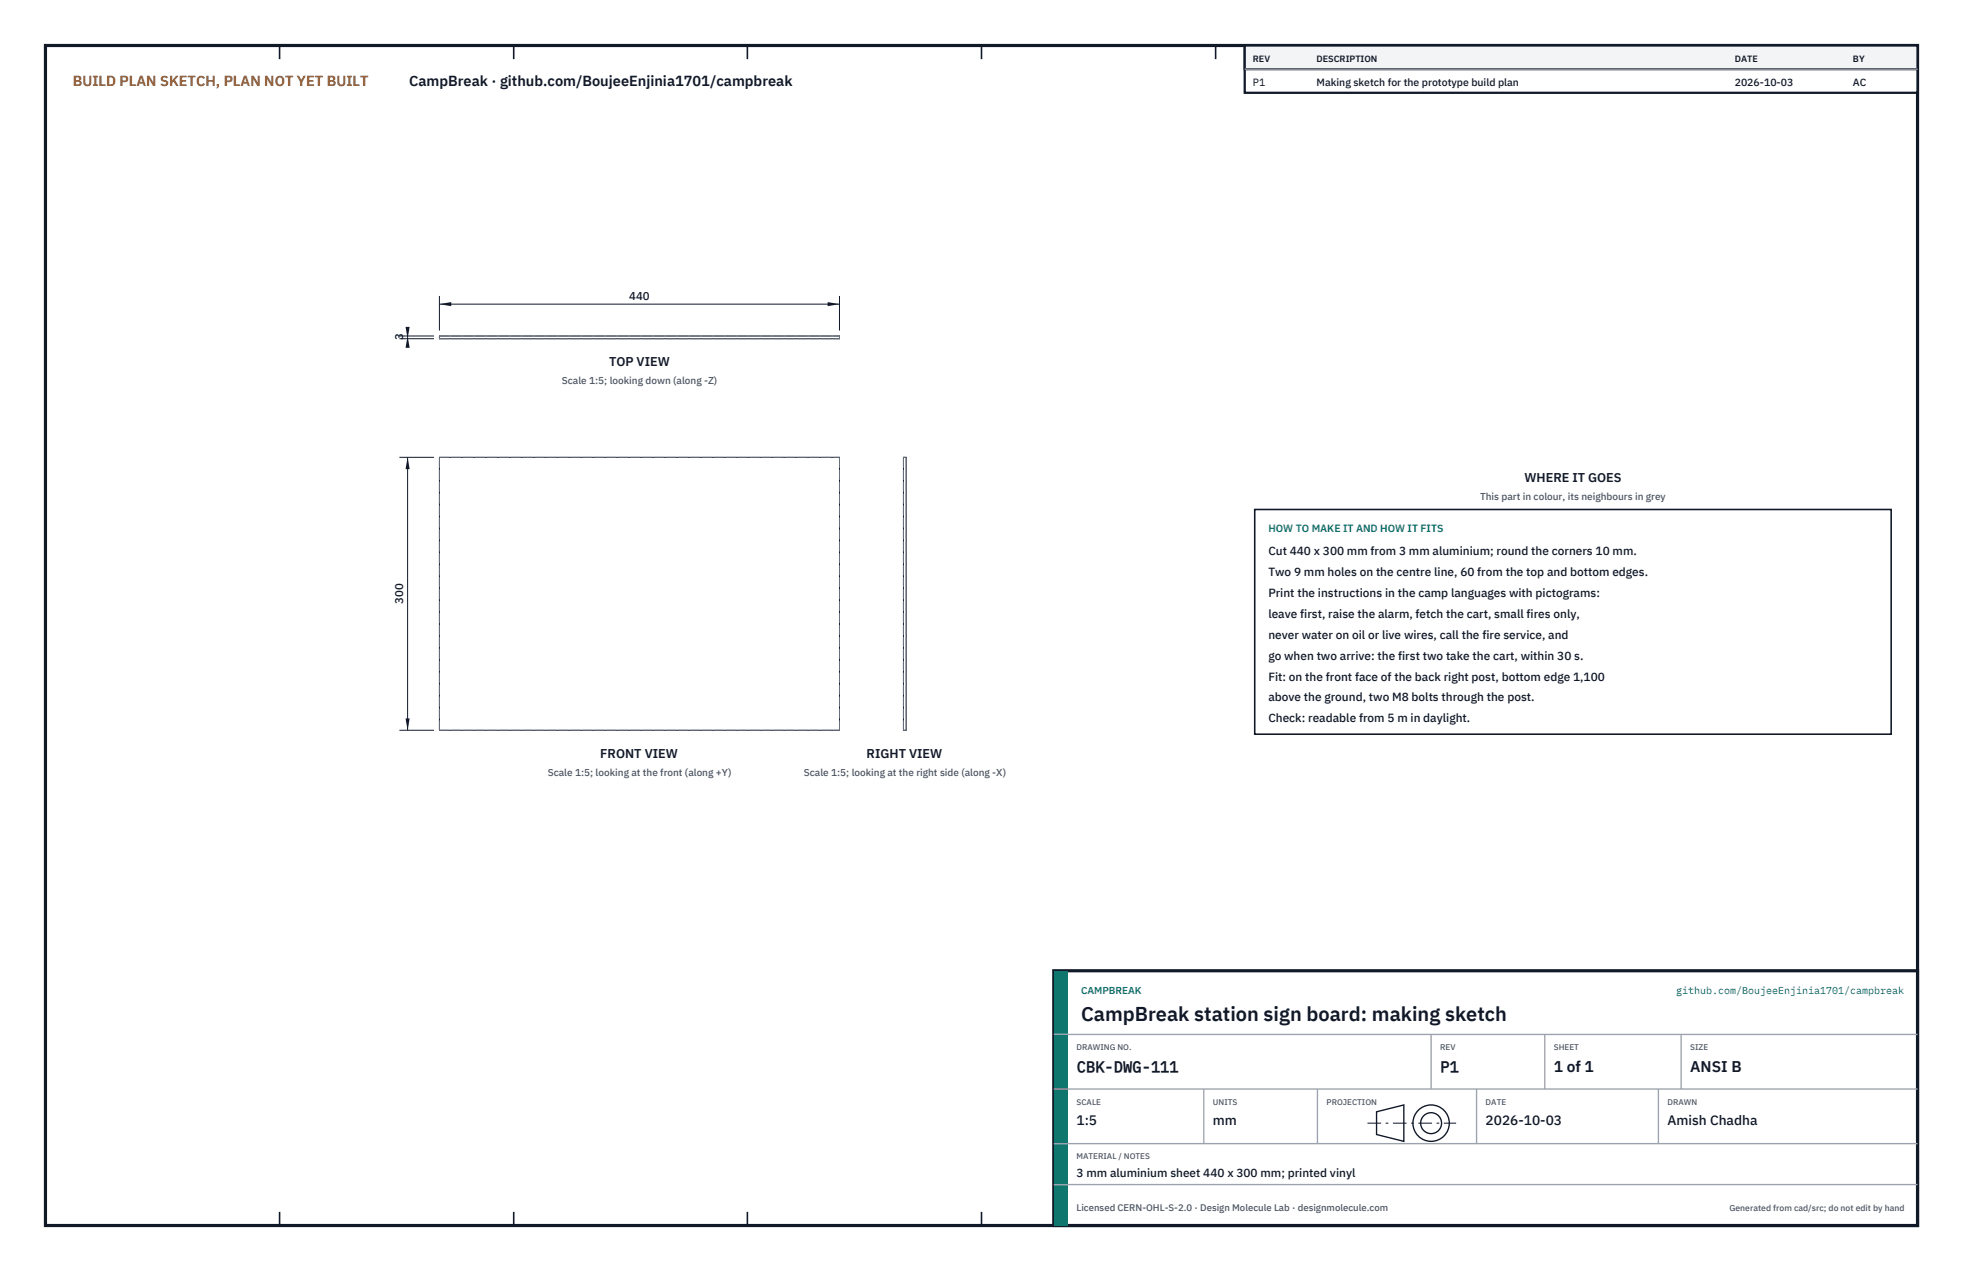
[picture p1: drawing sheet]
<svg xmlns="http://www.w3.org/2000/svg" width="432mm" height="279mm" viewBox="0 0 432 279" stroke-linecap="round" stroke-linejoin="round" font-family="sans-serif">
<defs><g id="words">
<text font-size="4.4" fill="#111827" x="237.8" y="224.4">CampBreak station sign board: making sketch</text>
<g font-size="3.4" fill="#111827">
<text x="236.8" y="235.6">CBK-DWG-111</text>
<text x="316.8" y="235.6">P1</text>
<text x="341.8" y="235.6">1 of 1</text>
<text x="371.8" y="235.6">ANSI B</text>
</g>
<text font-size="3.2" fill="#b45309" x="16" y="19">BUILD PLAN SKETCH, PLAN NOT YET BUILT</text>
<text font-size="3.2" fill="#111827" x="90" y="19">CampBreak · github.com/BoujeeEnjinia1701/campbreak</text>
<g font-size="3" fill="#111827">
<text x="236.8" y="247.2">1:5</text>
<text x="266.8" y="247.2">mm</text>
<text x="326.8" y="247.2">2026-10-03</text>
<text x="366.8" y="247.2">Amish Chadha</text>
</g>
<g font-size="2.8" fill="#111827">
<text x="134" y="80.5">TOP VIEW</text>
<text x="335.3" y="106">WHERE IT GOES</text>
<text x="132" y="166.6">FRONT VIEW</text>
<text x="190.6" y="166.6">RIGHT VIEW</text>
</g>
<g font-size="2.6" fill="#111827">
<text x="279" y="122">Cut 440 x 300 mm from 3 mm aluminium; round the corners 10 mm.</text>
<text x="279" y="126.6">Two 9 mm holes on the centre line, 60 from the top and bottom edges.</text>
<text x="279" y="131.2">Print the instructions in the camp languages with pictograms:</text>
<text x="279" y="135.8">leave first, raise the alarm, fetch the cart, small fires only,</text>
<text x="279" y="140.4">never water on oil or live wires, call the fire service, and</text>
<text x="279" y="145">go when two arrive: the first two take the cart, within 30 s.</text>
<text x="279" y="149.6">Fit: on the front face of the back right post, bottom edge 1,100</text>
<text x="279" y="154.2">above the ground, two M8 bolts through the post.</text>
<text x="279" y="158.8">Check: readable from 5 m in daylight.</text>
<text x="236.8" y="258.8">3 mm aluminium sheet 440 x 300 mm; printed vinyl</text>
</g>
<g font-size="2.5" fill="#111827">
<text x="138.4" y="65.9">440</text>
<text x="88.7" y="74.9" transform="rotate(-90 88.7 74.9)">3</text>
<text x="88.7" y="132.8" transform="rotate(-90 88.7 132.8)">300</text>
</g>
<g font-size="2.3" fill="#111827">
<text x="275.6" y="18.8">P1</text>
<text x="289.6" y="18.8">Making sketch for the prototype build plan</text>
<text x="381.6" y="18.8">2026-10-03</text>
<text x="407.6" y="18.8">AC</text>
</g>
<text font-size="2.3" fill="#0f766e" x="279" y="117">HOW TO MAKE IT AND HOW IT FITS</text>
<g font-size="2.2" fill="#4b5563">
<text x="123.6" y="84.5">Scale 1:5; looking down (along -Z)</text>
<text x="325.6" y="110">This part in colour, its neighbours in grey</text>
<text x="120.5" y="170.6">Scale 1:5; looking at the front (along +Y)</text>
<text x="176.8" y="170.6">Scale 1:5; looking at the right side (along -X)</text>
</g>
<g font-size="2.2" fill="#0f766e">
<text x="237.8" y="218.4">CAMPBREAK</text>
<text x="368.7" y="218.4">github.com/BoujeeEnjinia1701/campbreak</text>
</g>
<text font-size="2.1" fill="#4b5563" x="236.8" y="266.2">Licensed CERN-OHL-S-2.0 · Design Molecule Lab · designmolecule.com</text>
<g font-size="2" fill="#111827">
<text x="275.6" y="13.6">REV</text>
<text x="289.6" y="13.6">DESCRIPTION</text>
<text x="381.6" y="13.6">DATE</text>
<text x="407.6" y="13.6">BY</text>
</g>
<text font-size="1.9" fill="#4b5563" x="380.4" y="266.2">Generated from cad/src; do not edit by hand</text>
<g font-size="1.8" fill="#4b5563">
<text x="236.8" y="230.8">DRAWING NO.</text>
<text x="316.8" y="230.8">REV</text>
<text x="341.8" y="230.8">SHEET</text>
<text x="371.8" y="230.8">SIZE</text>
<text x="236.8" y="242.8">SCALE</text>
<text x="266.8" y="242.8">UNITS</text>
<text x="291.8" y="242.8">PROJECTION</text>
<text x="326.8" y="242.8">DATE</text>
<text x="366.8" y="242.8">DRAWN</text>
<text x="236.8" y="254.8">MATERIAL / NOTES</text>
</g>
</g></defs>
<path d="M10 10h411.8v259.4h-411.8z" fill="none" stroke="#111827" stroke-width=".7" stroke-linecap="butt"/>
<g fill="none" stroke="#111827" stroke-width=".35">
<path d="M61.5 10v3M113 10v3M164.4 10v3M215.9 10v3M267.4 10v3M318.9 10v3M370.3 10v3M61.5 266.4v3M113 266.4v3M164.4 266.4v3M215.9 266.4v3M267.4 266.4v3"/>
<path d="M318.9 266.4v3M370.3 266.4v3"/>
</g>
<path d="M96.7 73.9h88v.6h-88zM96.7 100.5h88v60h-88zM198.7 100.5h.6v60h-.6z" fill="none" stroke="#111727" stroke-width=".22"/>
<path d="M96.7 74.5v-.6M96.7 74.5h88M96.7 73.9h88M184.7 74.5v-.6M96.7 100.5h88M198.7 100.5h.6M96.7 160.5v-60M96.7 160.5h88M184.7 160.5v-60M198.7 160.5v-60M198.7 160.5h.6M199.3 160.5v-60" fill="none" stroke="#6a7180" stroke-width=".22" stroke-dasharray="2.1 .5"/>
<path d="M96.7 65.1v7.6M96.7 66.9h88M184.7 65.1v7.6" fill="none" stroke="#111827" stroke-width=".22"/>
<path d="M96.7 66.9l2.6-.5v.9zM182.1 66.4v.9l2.6-.4z" fill="#111827"/>
<path d="M87.9 73.9h7.6M87.9 74.5h7.6M89.7 73.9v.6" fill="none" stroke="#111827" stroke-width=".22"/>
<path d="M89.7 73.9l-.5 2.6h.9zM89.2 71.9h.9l-.4 2.6z" fill="#111827"/>
<path d="M87.9 100.5h7.6M89.7 100.5v60M87.9 160.5h7.6" fill="none" stroke="#111827" stroke-width=".22"/>
<path d="M89.7 100.5l-.5 2.6h.9zM89.2 157.9h.9l-.4 2.6z" fill="#111827"/>
<path d="M276 112h140v49.4h-140z" fill="#fff" stroke="#111827" stroke-width=".35"/>
<path d="M273.8 10h148v10.4h-148z" fill="#fff" stroke="#111827" stroke-width=".5"/>
<path d="M273.8 10h148v5.2h-148z" fill="#f3f4f6" stroke="#111827" stroke-width=".5"/>
<path d="M273.8 15.2h148" fill="none" stroke="#9ca3af" stroke-width=".3"/>
<path d="M231.8 213.4h190v56h-190z" fill="#fff" stroke="#111827" stroke-width=".7" stroke-linecap="butt"/>
<path d="M231.8 213.4h3v56h-3z" fill="#0f766e"/>
<path d="M231.8 227.4h190M231.8 239.4h190M264.8 239.4v12M289.8 239.4v12M314.8 227.4v12M324.8 239.4v12M339.8 227.4v12M364.8 239.4v12M369.8 227.4v12M231.8 251.4h190M231.8 260.4h190" fill="none" stroke="#9ca3af" stroke-width=".3"/>
<g fill="none" stroke="#111827" stroke-width=".3">
<path d="M302.8 244.4l6-1.5v8l-6-1.5z"/>
<circle cx="314.8" cy="246.9" r="4"/>
<circle cx="314.8" cy="246.9" r="2.3"/>
</g>
<path d="M300.8 246.9h19.5" fill="none" stroke="#111827" stroke-width=".22" stroke-dasharray="3 1 .6 1" stroke-linecap="butt"/>
<use href="#words"/>
</svg>
